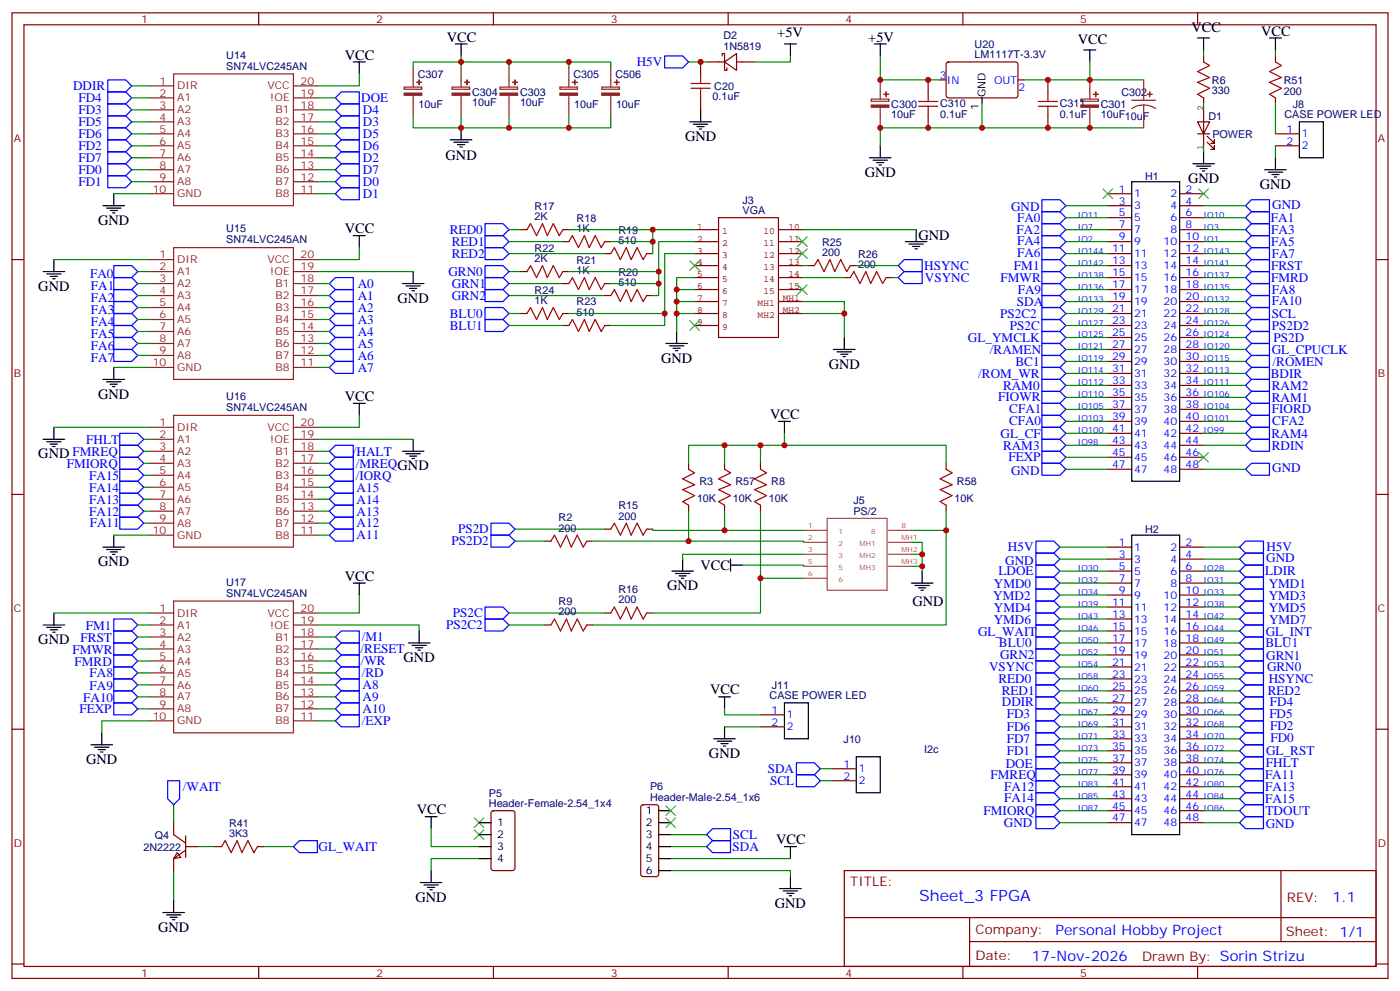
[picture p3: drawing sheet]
<svg xmlns="http://www.w3.org/2000/svg" width="412mm" height="292mm" viewBox="0 0 412 292" stroke-linecap="round" stroke-linejoin="round" font-family="sans-serif">
<defs><g id="words">
<text font-size="4.6" fill="#00f" x="270.8" y="265.4">Sheet_3 FPGA</text>
<g font-size="4.2">
<text x="229" y="10.8">+5V</text>
<text x="351" y="9.4">VCC</text>
<text x="371.5" y="10.5">VCC</text>
<text x="101.6" y="17.5">VCC</text>
<text x="131.6" y="12.2">VCC</text>
<text x="255.8" y="12.2">+5V</text>
<text x="317.5" y="12.9">VCC</text>
<text x="201.8" y="41.5">GND</text>
<text x="131.3" y="47.2">GND</text>
<text x="254.7" y="52.1">GND</text>
<text x="350" y="53.9">GND</text>
<text x="371.1" y="55.6">GND</text>
<text x="28.9" y="66.2">GND</text>
<text x="101.6" y="68.7">VCC</text>
<text x="270.6" y="70.8">GND</text>
<text x="11.3" y="85.6">GND</text>
<text x="117.1" y="89.1">GND</text>
<text x="194.7" y="106.8">GND</text>
<text x="244.1" y="108.5">GND</text>
<text x="28.9" y="117.4">GND</text>
<text x="101.6" y="118.1">VCC</text>
<text x="226.8" y="123.4">VCC</text>
<text x="11.3" y="135">GND FMREQ</text>
<text x="28.9" y="166.8">GND</text>
<text x="206.3" y="167.8">VCC</text>
<text x="101.6" y="171">VCC</text>
<text x="196.5" y="173.8">GND</text>
<text x="268.8" y="178.5">GND</text>
<text x="11.3" y="189.7">GND</text>
<text x="118.9" y="195">GND</text>
<text x="209.2" y="204.5">VCC</text>
<text x="25.4" y="225">GND</text>
<text x="208.8" y="223.2">GND</text>
<text x="122.8" y="239.8">VCC</text>
<text x="228.6" y="248.6">VCC</text>
<text x="122.4" y="265.5">GND</text>
<text x="228.2" y="267.3">GND</text>
<text x="46.6" y="274.4">GND</text>
</g>
<g font-size="4.2" fill="#00f">
<text x="392.5" y="265.6">1.1</text>
<text x="310.9" y="275.2">Personal Hobby Project</text>
<text x="304" y="283">17-Nov-2026</text>
</g>
<g font-size="3.9" fill="#00f">
<text x="187.6" y="19.5">H5V</text>
<text x="21.5" y="26.4">DDIR</text>
<text x="23.1" y="30.1">FD4</text>
<text x="23.1" y="33.6">FD3</text>
<text x="106.4" y="30.2">DOE</text>
<text x="106.9" y="33.6">D4</text>
<text x="23.1" y="37.1">FD5</text>
<text x="23.1" y="40.7">FD6</text>
<text x="106.9" y="37.1">D3</text>
<text x="106.9" y="40.7">D5</text>
<text x="23.1" y="44.2">FD2</text>
<text x="23.1" y="47.7">FD7</text>
<text x="106.9" y="44.2">D6</text>
<text x="106.9" y="47.7">D2</text>
<text x="23.1" y="51.2">FD0</text>
<text x="106.9" y="51.2">D7</text>
<text x="23.1" y="54.8">FD1</text>
<text x="106.9" y="58.3">D1</text>
<text x="106.9" y="54.8">D0</text>
<text x="297.9" y="62.2">GND</text>
<text x="299.6" y="65.4">FA0</text>
<text x="374.4" y="65.4">FA1</text>
<text x="374.8" y="61.5">GND</text>
<text x="132.5" y="68.9">RED0</text>
<text x="299.5" y="68.8">FA2</text>
<text x="374.5" y="69">FA3</text>
<text x="133.1" y="72.4">RED1</text>
<text x="133.1" y="75.9">RED2</text>
<text x="299.6" y="72.2">FA4</text>
<text x="299.6" y="75.7">FA6</text>
<text x="374.5" y="72.5">FA5</text>
<text x="374.6" y="76.1">FA7</text>
<text x="26.5" y="81.9">FA0</text>
<text x="132.1" y="81.2">GRN0</text>
<text x="272.2" y="79.6">HSYNC</text>
<text x="272.4" y="83.1">VSYNC</text>
<text x="294.7" y="83.1">FMWR</text>
<text x="298.7" y="79.6">FM1</text>
<text x="374.4" y="79.5">FRST</text>
<text x="374.4" y="83">FMRD</text>
<text x="26.8" y="85.5">FA1</text>
<text x="26.8" y="89">FA2</text>
<text x="105.4" y="84.8">A0</text>
<text x="105.4" y="88.3">A1</text>
<text x="133.1" y="84.7">GRN1</text>
<text x="133.1" y="88.3">GRN2</text>
<text x="299.8" y="86.6">FA9</text>
<text x="374.6" y="90">FA10</text>
<text x="374.7" y="86.5">FA8</text>
<text x="26.8" y="92.5">FA3</text>
<text x="105.4" y="91.8">A2</text>
<text x="105.4" y="95.4">A3</text>
<text x="132.5" y="93.6">BLU0</text>
<text x="294.6" y="93.6">PS2C2</text>
<text x="299.6" y="90.1">SDA</text>
<text x="374.6" y="93.6">SCL</text>
<text x="26.8" y="96.1">FA4</text>
<text x="26.8" y="99.6">FA5</text>
<text x="105.4" y="98.9">A4</text>
<text x="132.5" y="97.1">BLU1</text>
<text x="285.1" y="100.6">GL_YMCLK</text>
<text x="297.5" y="97.1">PS2C</text>
<text x="374.6" y="97.2">PS2D2</text>
<text x="375.1" y="100.7">PS2D</text>
<text x="26.8" y="103.1">FA6</text>
<text x="26.8" y="106.6">FA7</text>
<text x="105.4" y="102.4">A5</text>
<text x="105.4" y="105.9">A6</text>
<text x="291.6" y="104.3">/RAMEN</text>
<text x="299.1" y="107.7">BC1</text>
<text x="374.6" y="104.2">GL_CPUCLK</text>
<text x="374.9" y="107.8">/ROMEN</text>
<text x="105.4" y="109.5">A7</text>
<text x="288.2" y="111.2">/ROM_WR</text>
<text x="374.3" y="111.3">BDIR</text>
<text x="294.1" y="118.1">FIOWR</text>
<text x="295.5" y="114.8">RAM0</text>
<text x="374.6" y="118.3">RAM1</text>
<text x="374.6" y="114.8">RAM2</text>
<text x="297.2" y="125.2">CFA0</text>
<text x="297.3" y="121.7">CFA1</text>
<text x="374.6" y="121.7">FIORD</text>
<text x="374.8" y="125.2">CFA2</text>
<text x="25.4" y="130.7">FHLT</text>
<text x="294.8" y="129.1">GL_CF</text>
<text x="374.5" y="128.9">RAM4</text>
<text x="19.7" y="137.8">FMIORQ</text>
<text x="104" y="134.2">/HALT</text>
<text x="104.8" y="137.7">/MREQGND</text>
<text x="295.5" y="132.4">RAM3</text>
<text x="297" y="135.9">FEXP</text>
<text x="374.6" y="132.4">RDIN</text>
<text x="26.3" y="141.3">FA15</text>
<text x="104.8" y="141.2">/IORQ</text>
<text x="297.9" y="139.8">GND</text>
<text x="374.8" y="139.1">GND</text>
<text x="26.3" y="148.4">FA13</text>
<text x="26.3" y="144.9">FA14</text>
<text x="105.1" y="148.3">A14</text>
<text x="105.1" y="144.7">A15</text>
<text x="26.3" y="151.9">FA12</text>
<text x="26.4" y="155.3">FA11</text>
<text x="105.1" y="155.3">A12</text>
<text x="105.1" y="151.8">A13</text>
<text x="105.1" y="158.9">A11</text>
<text x="133" y="160.6">PS2D2</text>
<text x="134.9" y="157.1">PS2D</text>
<text x="296.1" y="166.3">GND</text>
<text x="296.9" y="162.4">H5V</text>
<text x="373" y="165.6">GND</text>
<text x="373.1" y="162.4">H5V</text>
<text x="292.8" y="173.1">YMD0</text>
<text x="294.1" y="169.4">LDOE</text>
<text x="372.7" y="169.4">LDIR</text>
<text x="373.7" y="173.1">YMD1</text>
<text x="292.6" y="176.6">YMD2</text>
<text x="373.7" y="176.6">YMD3</text>
<text x="25.3" y="185.4">FM1</text>
<text x="131.5" y="185.3">PS2C2</text>
<text x="133.4" y="181.8">PS2C</text>
<text x="292.7" y="183.7">YMD6</text>
<text x="292.8" y="180.1">YMD4</text>
<text x="373.7" y="180.1">YMD5</text>
<text x="373.8" y="183.7">YMD7</text>
<text x="23.7" y="188.9">FRST</text>
<text x="106.5" y="188.8">/M1</text>
<text x="288.1" y="187.2">GL_WAIT</text>
<text x="294.3" y="190.5">BLU0</text>
<text x="372.7" y="190.5">BLU1</text>
<text x="372.8" y="187.2">GL_INT</text>
<text x="21.3" y="192.4">FMWR</text>
<text x="22" y="196">FMRD</text>
<text x="106.2" y="192.3">/RESET</text>
<text x="106.3" y="195.8">/WR</text>
<text x="291.4" y="197.7">VSYNC</text>
<text x="294.6" y="194.1">GRN2</text>
<text x="373" y="194.2">GRN1</text>
<text x="373.2" y="197.6">GRN0</text>
<text x="26.4" y="199.4">FA8</text>
<text x="26.4" y="203.1">FA9</text>
<text x="106.5" y="199.4">/RD</text>
<text x="106.8" y="203">A8</text>
<text x="294.1" y="201.2">RED0</text>
<text x="373.7" y="201.2">HSYNC</text>
<text x="24.5" y="206.6">FA10</text>
<text x="106.8" y="206.5">A9</text>
<text x="295.1" y="204.8">RED1</text>
<text x="295.1" y="208">DDIR</text>
<text x="373.4" y="204.7">RED2</text>
<text x="374.1" y="207.9">FD4</text>
<text x="23.4" y="210">FEXP</text>
<text x="106.6" y="213.6">/EXP</text>
<text x="106.8" y="210">A10</text>
<text x="296.6" y="211.6">FD3</text>
<text x="296.6" y="215.1">FD6</text>
<text x="373.9" y="211.4">FD5</text>
<text x="374.1" y="215">FD2</text>
<text x="296.6" y="218.7">FD7</text>
<text x="374.2" y="218.5">FD0</text>
<text x="226.2" y="227.5">SDA</text>
<text x="296.3" y="226">DOE</text>
<text x="296.6" y="222.3">FD1</text>
<text x="372.9" y="225.9">FHLT</text>
<text x="373" y="222.2">GL_RST</text>
<text x="53.9" y="232.9">/WAIT</text>
<text x="226.8" y="231.2">SCL</text>
<text x="291.8" y="229.3">FMREQ</text>
<text x="295.8" y="232.8">FA12</text>
<text x="372.6" y="229.4">FA11</text>
<text x="372.6" y="233">FA13</text>
<text x="289.7" y="239.9">FMIORQ</text>
<text x="295.8" y="236.3">FA14</text>
<text x="372.6" y="236.5">FA15</text>
<text x="372.8" y="240">TDOUT</text>
<text x="295.7" y="243.5">GND</text>
<text x="372.9" y="243.9">GND</text>
<text x="93.9" y="250.7">GL_WAIT</text>
<text x="215.8" y="250.6">SDA</text>
<text x="215.9" y="247.1">SCL</text>
</g>
<g font-size="3.9" fill="#800">
<text x="250.5" y="260.9">TITLE:</text>
<text x="379.1" y="265.6">REV:</text>
<text x="287.4" y="275.1">Company:</text>
<text x="378.7" y="275.8">Sheet: 1/1</text>
<text x="287.4" y="282.8">Date:</text>
<text x="336.4" y="282.9">Drawn By: Sorin Strizu</text>
</g>
<g font-size="3.2" fill="#800">
<text x="41.6" y="6.8">1</text>
<text x="110.8" y="6.8">2</text>
<text x="179.9" y="6.8">3</text>
<text x="249.1" y="6.8">4</text>
<text x="318.2" y="6.8">5</text>
<text x="4.1" y="41.9">A</text>
<text x="405.9" y="41.9">A</text>
<text x="4.1" y="111">B</text>
<text x="405.9" y="111">B</text>
<text x="4.1" y="180.2">C</text>
<text x="405.9" y="180.2">C</text>
<text x="4.1" y="249.3">D</text>
<text x="405.9" y="249.3">D</text>
<text x="41.6" y="287.6">1</text>
<text x="110.8" y="287.6">2</text>
<text x="179.9" y="287.6">3</text>
<text x="249.1" y="287.6">4</text>
<text x="318.2" y="287.6">5</text>
</g>
<g font-size="3.2" fill="#000080">
<text x="213.1" y="11.5">D2</text>
<text x="66.7" y="17.3">U14</text>
<text x="213.1" y="14.7">1N5819</text>
<text x="287.1" y="17.2">LM1117T-3.3V</text>
<text x="287.1" y="14.1">U20</text>
<text x="66.7" y="20.5">SN74LVC245AN</text>
<text x="123.1" y="22.9">C307</text>
<text x="168.9" y="22.9">C305</text>
<text x="181.3" y="22.9">C506</text>
<text x="139.1" y="28.3">C304</text>
<text x="153.2" y="28.3">C303</text>
<text x="209.9" y="29.5">0.1uF</text>
<text x="210.4" y="26.5">C20</text>
<text x="330.4" y="28.2">C302</text>
<text x="357" y="27.8">330</text>
<text x="357" y="24.6">R6</text>
<text x="378.2" y="27.8">200</text>
<text x="378.2" y="24.8">R51</text>
<text x="123.2" y="31.7">10uF</text>
<text x="139.1" y="31.3">10uF</text>
<text x="153.2" y="31.3">10uF</text>
<text x="169.1" y="31.7">10uF</text>
<text x="181.5" y="31.7">10uF</text>
<text x="262.5" y="34.9">10uF</text>
<text x="262.5" y="31.8">C300</text>
<text x="276.9" y="34.8">0.1uF</text>
<text x="276.9" y="31.6">C310</text>
<text x="312.2" y="34.8">0.1uF</text>
<text x="312.2" y="31.6">C311</text>
<text x="324.3" y="34.9">10uF10uF</text>
<text x="324.3" y="31.8">C301</text>
<text x="356" y="35.2">D1</text>
<text x="378.4" y="34.8">CASE POWER LED</text>
<text x="380.8" y="31.7">J8</text>
<text x="357.1" y="40.5">POWER</text>
<text x="337.3" y="53">H1</text>
<text x="218.7" y="60">J3</text>
<text x="157.5" y="64.8">2K</text>
<text x="157.5" y="61.7">R17</text>
<text x="169.8" y="65.3">R18</text>
<text x="218.7" y="63">VGA</text>
<text x="66.7" y="71.6">SN74LVC245AN</text>
<text x="66.7" y="68.4">U15</text>
<text x="169.8" y="68.3">1K</text>
<text x="182.2" y="71.9">510</text>
<text x="182.2" y="68.8">R19</text>
<text x="157.5" y="77.2">2K</text>
<text x="157.5" y="74.1">R22</text>
<text x="169.8" y="77.6">R21</text>
<text x="242.2" y="75.4">200</text>
<text x="242.2" y="72.3">R25</text>
<text x="252.7" y="75.8">R26</text>
<text x="169.8" y="80.7">1K</text>
<text x="182.2" y="81.1">R20</text>
<text x="252.7" y="78.9">200</text>
<text x="157.5" y="89.5">1K</text>
<text x="157.5" y="86.4">R24</text>
<text x="169.8" y="90">R23</text>
<text x="182.2" y="84.2">510</text>
<text x="169.8" y="93">510</text>
<text x="66.7" y="117.8">U16</text>
<text x="66.7" y="121">SN74LVC245AN</text>
<text x="206" y="142.8">R3</text>
<text x="216.6" y="142.8">R57</text>
<text x="227.2" y="142.8">R8</text>
<text x="281.9" y="142.8">R58</text>
<text x="182.2" y="149.9">R15</text>
<text x="205.3" y="147.7">10K</text>
<text x="215.9" y="147.7">10K</text>
<text x="226.5" y="147.7">10K</text>
<text x="251.4" y="148.6">J5</text>
<text x="281.2" y="147.7">10K</text>
<text x="164.5" y="153.5">R2</text>
<text x="182.2" y="153">200</text>
<text x="251.4" y="151.6">PS/2</text>
<text x="164.5" y="156.5">200</text>
<text x="337.3" y="157.1">H2</text>
<text x="66.7" y="172.5">U17</text>
<text x="66.7" y="175.7">SN74LVC245AN</text>
<text x="164.5" y="178.1">R9</text>
<text x="182.2" y="177.7">200</text>
<text x="182.2" y="174.6">R16</text>
<text x="164.5" y="181.2">200</text>
<text x="227.3" y="202.8">J11</text>
<text x="226.7" y="205.9">CASE POWER LED</text>
<text x="248.5" y="218.7">J10</text>
<text x="272.2" y="221.8">I2c</text>
<text x="191.5" y="232.7">P6</text>
<text x="144" y="237.7">Header-Female-2.54_1x4</text>
<text x="144" y="234.7">P5</text>
<text x="191.5" y="235.9">Header-Male-2.54_1x6</text>
<text x="67.5" y="243.5">R41</text>
<text x="42.3" y="250.5">2N2222</text>
<text x="45.6" y="247">Q4</text>
<text x="67.5" y="246.5">3K3</text>
</g>
<g font-size="3.2" fill="#00f">
<text x="276.9" y="23.2">3</text>
<text x="278.9" y="24.6">IN</text>
<text x="292.8" y="24.6">OUT</text>
<text x="300" y="26.7">2</text>
<text x="379" y="39.1">1</text>
<text x="383.5" y="40.5">1</text>
<text x="379" y="42.6">2</text>
<text x="383.5" y="44">2</text>
<text x="329.6" y="56.7">1</text>
<text x="334.1" y="58.1">1</text>
<text x="344.8" y="58.1">2</text>
<text x="349.2" y="56.7">2</text>
<text x="329.6" y="60.2">3</text>
<text x="329.6" y="63.7">5</text>
<text x="334.1" y="61.6">3</text>
<text x="334.1" y="65.2">5</text>
<text x="344.8" y="61.6">4</text>
<text x="344.8" y="65.2">6</text>
<text x="349.2" y="60.2">4</text>
<text x="349.2" y="63.7">6</text>
<text x="329.6" y="67.3">7</text>
<text x="329.6" y="70.8">9</text>
<text x="334.1" y="68.7">7</text>
<text x="344.8" y="68.7">8</text>
<text x="349.2" y="67.3">8</text>
<text x="349.2" y="70.8">10</text>
<text x="327.6" y="74.3">11</text>
<text x="327.6" y="77.9">13</text>
<text x="334.1" y="72.2">9</text>
<text x="334.1" y="75.7">11</text>
<text x="342.7" y="72.2">10</text>
<text x="342.7" y="75.7">12</text>
<text x="349.2" y="74.3">12</text>
<text x="349.2" y="77.9">14</text>
<text x="327.6" y="81.4">15</text>
<text x="334.1" y="79.3">13</text>
<text x="334.1" y="82.8">15</text>
<text x="342.7" y="79.3">14</text>
<text x="342.7" y="82.8">16</text>
<text x="349.2" y="81.4">16</text>
<text x="327.6" y="84.9">17</text>
<text x="327.6" y="88.4">19</text>
<text x="334.1" y="86.3">17</text>
<text x="334.1" y="89.9">19</text>
<text x="342.7" y="86.3">18</text>
<text x="342.7" y="89.9">20</text>
<text x="349.2" y="84.9">18</text>
<text x="349.2" y="88.4">20</text>
<text x="327.6" y="92">21</text>
<text x="327.6" y="95.5">23</text>
<text x="334.1" y="93.4">21</text>
<text x="342.7" y="93.4">22</text>
<text x="349.2" y="92">22</text>
<text x="349.2" y="95.5">24</text>
<text x="327.6" y="99">25</text>
<text x="334.1" y="96.9">23</text>
<text x="334.1" y="100.4">25</text>
<text x="342.7" y="96.9">24</text>
<text x="342.7" y="100.4">26</text>
<text x="349.2" y="99">26</text>
<text x="327.6" y="102.6">27</text>
<text x="327.6" y="106.1">29</text>
<text x="334.1" y="104">27</text>
<text x="334.1" y="107.5">29</text>
<text x="342.7" y="104">28</text>
<text x="342.7" y="107.5">30</text>
<text x="349.2" y="102.6">28</text>
<text x="349.2" y="106.1">30</text>
<text x="327.6" y="109.6">31</text>
<text x="327.6" y="113.1">33</text>
<text x="334.1" y="111">31</text>
<text x="342.7" y="111">32</text>
<text x="349.2" y="109.6">32</text>
<text x="349.2" y="113.1">34</text>
<text x="327.6" y="116.7">35</text>
<text x="334.1" y="114.5">33</text>
<text x="334.1" y="118.1">35</text>
<text x="342.7" y="114.5">34</text>
<text x="342.7" y="118.1">36</text>
<text x="349.2" y="116.7">36</text>
<text x="327.6" y="120.2">37</text>
<text x="327.6" y="123.7">39</text>
<text x="334.1" y="121.6">37</text>
<text x="334.1" y="125.1">39</text>
<text x="342.7" y="121.6">38</text>
<text x="342.7" y="125.1">40</text>
<text x="349.2" y="120.2">38</text>
<text x="349.2" y="123.7">40</text>
<text x="327.6" y="127.2">41</text>
<text x="327.6" y="130.8">43</text>
<text x="334.1" y="128.7">41</text>
<text x="342.7" y="128.7">42</text>
<text x="349.2" y="127.2">42</text>
<text x="349.2" y="130.8">44</text>
<text x="327.6" y="134.3">45</text>
<text x="327.6" y="137.8">47</text>
<text x="334.1" y="132.2">43</text>
<text x="334.1" y="135.7">45</text>
<text x="342.7" y="132.2">44</text>
<text x="342.7" y="135.7">46</text>
<text x="349.2" y="134.3">46</text>
<text x="349.2" y="137.8">48</text>
<text x="334.1" y="139.2">47</text>
<text x="342.7" y="139.2">48</text>
<text x="329.6" y="160.8">1</text>
<text x="349.2" y="160.8">2</text>
<text x="329.6" y="164.3">3</text>
<text x="329.6" y="167.8">5</text>
<text x="334.1" y="162.2">1</text>
<text x="334.1" y="165.7">3</text>
<text x="344.8" y="162.2">2</text>
<text x="344.8" y="165.7">4</text>
<text x="349.2" y="164.3">4</text>
<text x="349.2" y="167.8">6</text>
<text x="329.6" y="171.3">7</text>
<text x="334.1" y="169.2">5</text>
<text x="334.1" y="172.8">7</text>
<text x="344.8" y="169.2">6</text>
<text x="344.8" y="172.8">8</text>
<text x="349.2" y="171.3">8</text>
<text x="327.6" y="178.4">11</text>
<text x="329.6" y="174.9">9</text>
<text x="334.1" y="176.3">9</text>
<text x="334.1" y="179.8">11</text>
<text x="342.7" y="176.3">10</text>
<text x="342.7" y="179.8">12</text>
<text x="349.2" y="174.9">10</text>
<text x="349.2" y="178.4">12</text>
<text x="327.6" y="181.9">13</text>
<text x="327.6" y="185.5">15</text>
<text x="334.1" y="183.3">13</text>
<text x="342.7" y="183.3">14</text>
<text x="349.2" y="181.9">14</text>
<text x="349.2" y="185.5">16</text>
<text x="327.6" y="189">17</text>
<text x="334.1" y="186.9">15</text>
<text x="334.1" y="190.4">17</text>
<text x="342.7" y="186.9">16</text>
<text x="342.7" y="190.4">18</text>
<text x="349.2" y="189">18</text>
<text x="327.6" y="192.5">19</text>
<text x="327.6" y="196">21</text>
<text x="334.1" y="193.9">19</text>
<text x="334.1" y="197.4">21</text>
<text x="342.7" y="193.9">20</text>
<text x="342.7" y="197.4">22</text>
<text x="349.2" y="192.5">20</text>
<text x="349.2" y="196">22</text>
<text x="327.6" y="199.6">23</text>
<text x="327.6" y="203.1">25</text>
<text x="334.1" y="201">23</text>
<text x="342.7" y="201">24</text>
<text x="349.2" y="199.6">24</text>
<text x="349.2" y="203.1">26</text>
<text x="327.6" y="206.6">27</text>
<text x="334.1" y="204.5">25</text>
<text x="334.1" y="208">27</text>
<text x="342.7" y="204.5">26</text>
<text x="342.7" y="208">28</text>
<text x="349.2" y="206.6">28</text>
<text x="227.3" y="210.1">1</text>
<text x="227.3" y="213.7">2</text>
<text x="231.8" y="211.6">1</text>
<text x="231.8" y="215.1">2</text>
<text x="327.6" y="210.1">29</text>
<text x="327.6" y="213.7">31</text>
<text x="334.1" y="211.6">29</text>
<text x="334.1" y="215.1">31</text>
<text x="342.7" y="211.6">30</text>
<text x="342.7" y="215.1">32</text>
<text x="349.2" y="210.1">30</text>
<text x="349.2" y="213.7">32</text>
<text x="327.6" y="217.2">33</text>
<text x="327.6" y="220.7">35</text>
<text x="334.1" y="218.6">33</text>
<text x="342.7" y="218.6">34</text>
<text x="349.2" y="217.2">34</text>
<text x="349.2" y="220.7">36</text>
<text x="248.5" y="226">1</text>
<text x="252.9" y="227.4">1</text>
<text x="327.6" y="224.3">37</text>
<text x="327.6" y="227.8">39</text>
<text x="334.1" y="222.1">35</text>
<text x="334.1" y="225.7">37</text>
<text x="342.7" y="222.1">36</text>
<text x="342.7" y="225.7">38</text>
<text x="349.2" y="224.3">38</text>
<text x="349.2" y="227.8">40</text>
<text x="248.5" y="229.6">2</text>
<text x="252.9" y="231">2</text>
<text x="327.6" y="231.3">41</text>
<text x="334.1" y="229.2">39</text>
<text x="334.1" y="232.7">41</text>
<text x="342.7" y="229.2">40</text>
<text x="342.7" y="232.7">42</text>
<text x="349.2" y="231.3">42</text>
<text x="327.6" y="234.8">43</text>
<text x="327.6" y="238.4">45</text>
<text x="334.1" y="236.3">43</text>
<text x="334.1" y="239.8">45</text>
<text x="342.7" y="236.3">44</text>
<text x="342.7" y="239.8">46</text>
<text x="349.2" y="234.8">44</text>
<text x="349.2" y="238.4">46</text>
<text x="327.6" y="241.9">47</text>
<text x="334.1" y="243.3">47</text>
<text x="342.7" y="243.3">48</text>
<text x="349.2" y="241.9">48</text>
</g>
<g font-size="3.2" fill="#8d2323">
<text x="47" y="24.9">1</text>
<text x="47" y="28.5">2</text>
<text x="52.2" y="26.4">DIR</text>
<text x="52.2" y="29.9">A1</text>
<text x="78.8" y="26.4">VCC</text>
<text x="79.6" y="29.9">!OE</text>
<text x="88.5" y="28.5">19</text>
<text x="88.5" y="24.9">20</text>
<text x="47" y="32">3</text>
<text x="47" y="35.5">4</text>
<text x="52.2" y="33.4">A2</text>
<text x="81.2" y="33.4">B1</text>
<text x="88.5" y="35.5">17</text>
<text x="88.5" y="32">18</text>
<text x="47" y="39.1">5</text>
<text x="52.2" y="36.9">A3</text>
<text x="52.2" y="40.5">A4</text>
<text x="81.2" y="40.5">B3</text>
<text x="81.2" y="36.9">B2</text>
<text x="88.5" y="39.1">16</text>
<text x="47" y="42.6">6</text>
<text x="47" y="46.1">7</text>
<text x="52.2" y="44">A5</text>
<text x="52.2" y="47.5">A6</text>
<text x="81.2" y="47.5">B5</text>
<text x="81.2" y="44">B4</text>
<text x="88.5" y="46.1">14</text>
<text x="88.5" y="42.6">15</text>
<text x="47" y="49.6">8</text>
<text x="47" y="53.2">9</text>
<text x="52.2" y="51">A7</text>
<text x="81.2" y="51">B6</text>
<text x="88.5" y="53.2">12</text>
<text x="88.5" y="49.6">13</text>
<text x="45" y="56.7">10</text>
<text x="52.2" y="54.6">A8</text>
<text x="52.2" y="58.1">GND</text>
<text x="81.2" y="58.1">B8</text>
<text x="81.2" y="54.6">B7</text>
<text x="88.5" y="56.7">11</text>
<text x="47" y="76.1">1</text>
<text x="52.2" y="77.5">DIR</text>
<text x="78.8" y="77.5">VCC</text>
<text x="88.5" y="76.1">20</text>
<text x="47" y="79.6">2</text>
<text x="47" y="83.1">3</text>
<text x="52.2" y="81">A1</text>
<text x="79.6" y="81">!OE</text>
<text x="88.5" y="83.1">18</text>
<text x="88.5" y="79.6">19</text>
<text x="47" y="86.7">4</text>
<text x="52.2" y="84.6">A2</text>
<text x="52.2" y="88.1">A3</text>
<text x="81.2" y="88.1">B2</text>
<text x="81.2" y="84.6">B1</text>
<text x="88.5" y="86.7">17</text>
<text x="47" y="90.2">5</text>
<text x="47" y="93.7">6</text>
<text x="52.2" y="91.6">A4</text>
<text x="52.2" y="95.1">A5</text>
<text x="81.2" y="95.1">B4</text>
<text x="81.2" y="91.6">B3</text>
<text x="88.5" y="93.7">15</text>
<text x="88.5" y="90.2">16</text>
<text x="47" y="97.3">7</text>
<text x="47" y="100.8">8</text>
<text x="52.2" y="98.7">A6</text>
<text x="81.2" y="98.7">B5</text>
<text x="88.5" y="100.8">13</text>
<text x="88.5" y="97.3">14</text>
<text x="45" y="107.8">10</text>
<text x="47" y="104.3">9</text>
<text x="52.2" y="102.2">A7</text>
<text x="52.2" y="105.7">A8</text>
<text x="81.2" y="105.7">B7</text>
<text x="81.2" y="102.2">B6</text>
<text x="88.5" y="107.8">11</text>
<text x="88.5" y="104.3">12</text>
<text x="52.2" y="109.3">GND</text>
<text x="81.2" y="109.3">B8</text>
<text x="47" y="125.5">1</text>
<text x="88.5" y="125.5">20</text>
<text x="47" y="129">2</text>
<text x="52.2" y="126.9">DIR</text>
<text x="52.2" y="130.4">A1</text>
<text x="78.8" y="126.9">VCC</text>
<text x="79.6" y="130.4">!OE</text>
<text x="88.5" y="129">19</text>
<text x="47" y="132.5">3</text>
<text x="47" y="136.1">4</text>
<text x="52.2" y="133.9">A2</text>
<text x="52.2" y="137.5">A3</text>
<text x="81.2" y="137.5">B2</text>
<text x="81.2" y="133.9">B1</text>
<text x="88.5" y="136.1">17</text>
<text x="88.5" y="132.5">18</text>
<text x="47" y="139.6">5</text>
<text x="47" y="143.1">6</text>
<text x="52.2" y="141">A4</text>
<text x="81.2" y="141">B3</text>
<text x="88.5" y="143.1">15</text>
<text x="88.5" y="139.6">16</text>
<text x="47" y="146.6">7</text>
<text x="52.2" y="144.5">A5</text>
<text x="52.2" y="148.1">A6</text>
<text x="81.2" y="148.1">B5</text>
<text x="81.2" y="144.5">B4</text>
<text x="88.5" y="146.6">14</text>
<text x="47" y="150.2">8</text>
<text x="47" y="153.7">9</text>
<text x="52.2" y="151.6">A7</text>
<text x="52.2" y="155.1">A8</text>
<text x="81.2" y="155.1">B7</text>
<text x="81.2" y="151.6">B6</text>
<text x="88.5" y="153.7">12</text>
<text x="88.5" y="150.2">13</text>
<text x="45" y="157.2">10</text>
<text x="52.2" y="158.6">GND</text>
<text x="81.2" y="158.6">B8</text>
<text x="88.5" y="157.2">11</text>
<text x="47" y="180.2">1</text>
<text x="47" y="183.7">2</text>
<text x="52.2" y="181.6">DIR</text>
<text x="52.2" y="185.1">A1</text>
<text x="78.8" y="181.6">VCC</text>
<text x="79.6" y="185.1">!OE</text>
<text x="88.5" y="183.7">19</text>
<text x="88.5" y="180.2">20</text>
<text x="47" y="187.2">3</text>
<text x="47" y="190.7">4</text>
<text x="52.2" y="188.6">A2</text>
<text x="81.2" y="188.6">B1</text>
<text x="88.5" y="190.7">17</text>
<text x="88.5" y="187.2">18</text>
<text x="47" y="194.3">5</text>
<text x="47" y="197.8">6</text>
<text x="52.2" y="192.2">A3</text>
<text x="52.2" y="195.7">A4</text>
<text x="81.2" y="195.7">B3</text>
<text x="81.2" y="192.2">B2</text>
<text x="88.5" y="197.8">15</text>
<text x="88.5" y="194.3">16</text>
<text x="47" y="201.3">7</text>
<text x="52.2" y="199.2">A5</text>
<text x="52.2" y="202.7">A6</text>
<text x="81.2" y="202.7">B5</text>
<text x="81.2" y="199.2">B4</text>
<text x="88.5" y="201.3">14</text>
<text x="47" y="204.9">8</text>
<text x="47" y="208.4">9</text>
<text x="52.2" y="206.3">A7</text>
<text x="52.2" y="209.8">A8</text>
<text x="81.2" y="209.8">B7</text>
<text x="81.2" y="206.3">B6</text>
<text x="88.5" y="208.4">12</text>
<text x="88.5" y="204.9">13</text>
<text x="45" y="211.9">10</text>
<text x="52.2" y="213.3">GND</text>
<text x="81.2" y="213.3">B8</text>
<text x="88.5" y="211.9">11</text>
</g>
<g font-size="3.2">
<text x="290.3" y="28.6" transform="rotate(-90 290.3 28.6)">GND</text>
<text x="288.2" y="32.4" transform="rotate(-90 288.2 32.4)">1</text>
<text x="190.2" y="239.8">1</text>
<text x="146.4" y="243.3">1</text>
<text x="190.2" y="243.3">2</text>
<text x="146.4" y="246.8">2</text>
<text x="146.4" y="250.4">3</text>
<text x="190.2" y="246.8">3</text>
<text x="190.2" y="250.4">4</text>
<text x="146.4" y="253.9">4</text>
<text x="190.2" y="253.9">5</text>
<text x="190.2" y="257.4">6</text>
</g>
<g font-size="2.8" fill="#840000">
<text x="354.5" y="32.7" transform="rotate(-90 354.5 32.7)">2</text>
<text x="354.5" y="44.3" transform="rotate(-90 354.5 44.3)">1</text>
<text x="205.3" y="67.6">1</text>
<text x="205.3" y="71.1">2</text>
<text x="212.7" y="69">1</text>
<text x="224.9" y="69">10</text>
<text x="232.3" y="67.6">10</text>
<text x="232.3" y="71.1">11</text>
<text x="205.3" y="74.6">3</text>
<text x="212.7" y="72.5">2</text>
<text x="212.7" y="76">3</text>
<text x="224.9" y="72.5">11</text>
<text x="224.9" y="76">12</text>
<text x="232.3" y="74.6">12</text>
<text x="205.3" y="78.2">4</text>
<text x="205.3" y="81.7">5</text>
<text x="212.7" y="79.5">4</text>
<text x="212.7" y="83.1">5</text>
<text x="224.9" y="79.5">13</text>
<text x="224.9" y="83.1">14</text>
<text x="232.3" y="78.2">13</text>
<text x="232.3" y="81.7">14</text>
<text x="205.3" y="85.2">6</text>
<text x="205.3" y="88.8">7</text>
<text x="212.7" y="86.6">6</text>
<text x="224.9" y="86.6">15</text>
<text x="230.6" y="88.8">MH1</text>
<text x="232.3" y="85.2">15</text>
<text x="205.3" y="92.3">8</text>
<text x="205.3" y="95.8">9</text>
<text x="212.7" y="90.1">7</text>
<text x="212.7" y="93.6">8</text>
<text x="223.2" y="90.1">MH1</text>
<text x="223.2" y="93.6">MH2</text>
<text x="230.6" y="92.3">MH2</text>
<text x="212.7" y="97.2">9</text>
</g>
<g font-size="2.5" fill="#00f">
<text x="317.5" y="64.1">IO11</text>
<text x="354.5" y="64.1">IO10</text>
<text x="317.5" y="67.6">IO7</text>
<text x="317.5" y="71.2">IO2</text>
<text x="354.5" y="71.2">IO1</text>
<text x="354.5" y="67.6">IO3</text>
<text x="317.5" y="74.7">IO144</text>
<text x="354.5" y="74.7">IO143</text>
<text x="317.5" y="78.2">IO142</text>
<text x="317.5" y="81.7">IO138</text>
<text x="354.5" y="78.2">IO141</text>
<text x="354.5" y="81.7">IO137</text>
<text x="317.5" y="85.3">IO136</text>
<text x="317.5" y="88.8">IO133</text>
<text x="354.5" y="85.3">IO135</text>
<text x="354.5" y="88.8">IO132</text>
<text x="317.5" y="92.3">IO129</text>
<text x="317.5" y="95.8">IO127</text>
<text x="354.5" y="92.3">IO128</text>
<text x="354.5" y="95.8">IO126</text>
<text x="317.5" y="99.4">IO125</text>
<text x="354.5" y="99.4">IO124</text>
<text x="317.5" y="102.9">IO121</text>
<text x="317.5" y="106.4">IO119</text>
<text x="354.5" y="102.9">IO120</text>
<text x="354.5" y="106.4">IO115</text>
<text x="317.5" y="110">IO114</text>
<text x="317.5" y="113.5">IO112</text>
<text x="354.5" y="110">IO113</text>
<text x="354.5" y="113.5">IO111</text>
<text x="317.5" y="117">IO110</text>
<text x="354.5" y="117">IO106</text>
<text x="317.5" y="120.5">IO105</text>
<text x="317.5" y="124.1">IO103</text>
<text x="354.5" y="120.5">IO104</text>
<text x="354.5" y="124.1">IO101</text>
<text x="317.5" y="127.6">IO100</text>
<text x="317.5" y="131.1">IO98</text>
<text x="354.5" y="127.6">IO99</text>
<text x="317.5" y="168.2">IO30</text>
<text x="317.5" y="171.7">IO32</text>
<text x="354.5" y="168.2">IO28</text>
<text x="354.5" y="171.7">IO31</text>
<text x="317.5" y="175.2">IO34</text>
<text x="317.5" y="178.8">IO39</text>
<text x="354.5" y="175.2">IO33</text>
<text x="354.5" y="178.8">IO38</text>
<text x="317.5" y="182.3">IO43</text>
<text x="317.5" y="185.8">IO46</text>
<text x="354.5" y="182.3">IO42</text>
<text x="354.5" y="185.8">IO44</text>
<text x="317.5" y="189.3">IO50</text>
<text x="354.5" y="189.3">IO49</text>
<text x="317.5" y="192.9">IO52</text>
<text x="317.5" y="196.4">IO54</text>
<text x="354.5" y="192.9">IO51</text>
<text x="354.5" y="196.4">IO53</text>
<text x="317.5" y="199.9">IO58</text>
<text x="317.5" y="203.4">IO60</text>
<text x="354.5" y="199.9">IO55</text>
<text x="354.5" y="203.4">IO59</text>
<text x="317.5" y="207">IO65</text>
<text x="354.5" y="207">IO64</text>
<text x="317.5" y="210.5">IO67</text>
<text x="317.5" y="214">IO69</text>
<text x="354.5" y="210.5">IO66</text>
<text x="354.5" y="214">IO68</text>
<text x="317.5" y="217.6">IO71</text>
<text x="317.5" y="221.1">IO73</text>
<text x="354.5" y="217.6">IO70</text>
<text x="354.5" y="221.1">IO72</text>
<text x="317.5" y="224.6">IO75</text>
<text x="354.5" y="224.6">IO74</text>
<text x="317.5" y="228.1">IO77</text>
<text x="317.5" y="231.7">IO83</text>
<text x="354.5" y="228.1">IO76</text>
<text x="354.5" y="231.7">IO80</text>
<text x="317.5" y="235.2">IO85</text>
<text x="317.5" y="238.7">IO87</text>
<text x="354.5" y="235.2">IO84</text>
<text x="354.5" y="238.7">IO86</text>
</g>
<g font-size="2.1" fill="#a54b4b">
<text x="238" y="155.5">1</text>
<text x="265.6" y="155.5">8</text>
<text x="238" y="159">2</text>
<text x="247" y="157.2">1</text>
<text x="247" y="160.7">2</text>
<text x="253.2" y="160.7">MH1</text>
<text x="256.6" y="157.2">8</text>
<text x="265.6" y="159">MH1</text>
<text x="238" y="162.5">3</text>
<text x="238" y="166.1">5</text>
<text x="247" y="164.3">3</text>
<text x="247" y="167.8">5</text>
<text x="253.2" y="164.3">MH2</text>
<text x="253.2" y="167.8">MH3</text>
<text x="265.6" y="162.5">MH2</text>
<text x="265.6" y="166.1">MH3</text>
<text x="238" y="169.6">6</text>
<text x="247" y="171.3">6</text>
</g>
</g></defs>
<g fill="none" stroke="#870000" stroke-width=".35">
<path d="M3.5 3.8h405.4v284.3h-405.4zM7.1 7.3h398.2v277.3h-398.2zM76.2 3.8v3.5M145.3 3.8v3.5M206.4 18.2v3.6M208.1 18.2h5.3M212.7 16.5v-.7h.7v4.9h.7v-.7M213.4 18.2l3.6-2.4v4.9zM214.5 3.8v3.5M217 18.2h5.2M278.9 18.4l.5-.2 20 .1 .5 .6-.1 9.5-.6 .4h-20.1l-.4-.7v-9.2zM283.6 3.8v3.5"/>
<path d="M352.8 3.8v3.5M354.5 16.5v1.7M375.7 16.5v1.7M206.4 28.8v3.5M273.4 23.5v3.6M273.4 34.1v3.5M276.9 23.5h1.8M299.9 23.5h1.7M308.7 23.5v3.6M308.7 34.1v3.5M354.5 28.8v1.8M375.7 28.8v1.8"/>
<path d="M375.7 39.4h7.1M326.3 57h7.1M347.5 57h7M375.7 42.9h7.1M3.5 76.4h3.6M153.5 67.6h1.7M153.5 80h1.7M165.8 67.6h1.8M165.8 71.2h1.8M165.8 80h1.8M178.2 71.2h1.7M178.2 74.7h1.7"/>
<path d="M190.5 74.7h1.8M238.1 78.2h1.8M250.5 78.2h1.7M326.3 60.6h7.1M326.3 64.1h7.1M326.3 67.6h7.1M326.3 71.2h7.1M326.3 74.7h7.1M326.3 78.2h7.1M347.5 60.6h7M347.5 64.1h7M347.5 67.6h7"/>
<path d="M347.5 71.2h7M347.5 74.7h7M347.5 78.2h7M405.3 76.4h3.6M153.5 92.3h1.7M165.8 92.3h1.8M165.8 95.8h1.8M165.8 83.5h1.8M178.2 95.8h1.7M178.2 87h1.7M178.2 83.5h1.7M190.5 87h1.8"/>
<path d="M248.7 81.7h1.8M261.1 81.7h1.7M326.3 81.7h7.1M326.3 85.3h7.1M326.3 88.8h7.1M326.3 92.3h7.1M326.3 95.8h7.1M326.3 99.4h7.1M347.5 81.7h7M347.5 85.3h7M347.5 88.8h7M347.5 92.3h7"/>
<path d="M347.5 95.8h7M347.5 99.4h7M326.3 102.9h7.1M326.3 106.4h7.1M326.3 110h7.1M326.3 113.5h7.1M326.3 117h7.1M347.5 102.9h7M347.5 106.4h7M347.5 110h7M347.5 113.5h7M347.5 117h7"/>
<path d="M202.8 136.4v1.8M213.4 136.4v1.8M224 136.4v1.8M278.7 136.4v1.8M326.3 120.5h7.1M326.3 124.1h7.1M326.3 127.6h7.1M326.3 131.1h7.1M326.3 134.7h7.1M326.3 138.2h7.1M347.5 120.5h7M347.5 124.1h7"/>
<path d="M347.5 127.6h7M347.5 131.1h7M347.5 134.7h7M347.5 138.2h7M3.5 145.6h3.6M160.5 159.3h1.8M172.9 159.3h1.7M178.2 155.8h1.7M190.5 155.8h1.8M202.8 148.8v1.7M213.4 148.8v1.7M224 148.8v1.7"/>
<path d="M278.7 148.8v1.7M405.3 145.6h3.6M326.3 161.1h7.1M326.3 164.6h7.1M326.3 168.2h7.1M326.3 171.7h7.1M326.3 175.2h7.1M326.3 178.8h7.1M347.5 161.1h7M347.5 164.6h7M347.5 168.2h7M347.5 171.7h7"/>
<path d="M347.5 175.2h7M347.5 178.8h7M160.5 184h1.8M172.9 184h1.7M178.2 180.5h1.7M190.5 180.5h1.8M326.3 182.3h7.1M326.3 185.8h7.1M326.3 189.3h7.1M326.3 192.9h7.1M326.3 196.4h7.1M326.3 199.9h7.1"/>
<path d="M347.5 182.3h7M347.5 185.8h7M347.5 189.3h7M347.5 192.9h7M347.5 196.4h7M347.5 199.9h7M3.5 214.7h3.6M224 210.5h7.1M224 214h7.1M326.3 203.4h7.1M326.3 207h7.1M326.3 210.5h7.1"/>
<path d="M326.3 214h7.1M326.3 217.6h7.1M347.5 203.4h7M347.5 207h7M347.5 210.5h7M347.5 214h7M347.5 217.6h7M405.3 214.7h3.6M144.9 238.9l.4-.2h5.7l.6 .5 .1 16.5-.5 .6-5.9 .1-.6-.5-.1-16.5zM189 237.2l.4-.2h3.9l.7 .4v20l-.2 .5-.5 .2h-3.9l-.5-.2-.2-.5v-19.7zM245.2 226.4h7M245.2 229.9h7"/>
<path d="M326.3 221.1h7.1M326.3 224.6h7.1M326.3 228.1h7.1M326.3 231.7h7.1M326.3 235.2h7.1M326.3 238.7h7.1M347.5 221.1h7M347.5 224.6h7M347.5 228.1h7M347.5 231.7h7M347.5 235.2h7M347.5 238.7h7"/>
<path d="M51.2 242.3v3.5l3.5 2.4M52.2 251.1l1.1 1.4-2.1 .3zM54.7 249.3h3.5M54.7 250.4l-3.5 2.4v3.6M54.7 246.1v6.4M63.5 249.3h1.8M75.8 249.3h1.8M248.7 256.4h156.6v28.2h-156.6zM326.3 242.3h7.1M347.5 242.3h7M377.3 256.4v20.9M248.7 270.2h156.5"/>
<path d="M285.6 277.3h119.6M285.6 270.2v14.1M3.5 283.9h3.6M76.2 284.6v3.5M145.3 284.6v3.5M214.5 284.6v3.5M283.6 284.6v3.5M352.8 284.6v3.5M405.3 283.9h3.6"/>
</g>
<g fill="none" stroke="#000" stroke-width=".35">
<path d="M104.1 18.2h3.5M105.8 18.2v3.6M134.1 12.9h3.5M135.8 12.9v3.6M231.1 12.9h3.5M232.8 12.9v3.6M257.5 12.9h3.6M259.3 12.9v3.6M319.3 14.7h3.5M321 14.7v3.5M352.8 11.2h3.5M354.5 11.2v3.5"/>
<path d="M373.9 11.2h3.6M375.7 11.2v3.5M135.8 37.6v3.6M203.2 35.9h6.3M204.3 36.6h4.2M205.3 37.3h2.1M206 38h.7M206.4 32.3v3.6M289.3 28.8v1.8M382.8 35.9h7v10.6h-7zM33.5 57v3.6M132.6 41.2h6.4"/>
<path d="M133.7 41.9h4.2M134.8 42.6h2.1M135.5 43.3h.7M256.1 46.5h6.4M257.2 47.2h4.2M258.2 47.9h2.1M258.9 48.6h.7M259.3 42.9v3.6M333.4 53.5h14.1v88.2h-14.1zM351.4 48.2h6.3M352.4 48.9h4.3M353.5 49.6h2.1"/>
<path d="M354.2 50.3h.7M354.5 44.7v3.5M372.5 50h6.4M373.6 50.7h4.2M374.6 51.4h2.2M375.4 52.1h.7M375.7 46.5v3.5M12.7 80h6.3M15.9 76.4v3.6M30.3 60.6h6.4M31.4 61.3h4.2M32.5 62h2.1"/>
<path d="M33.2 62.7h.7M104.1 69.4h3.5M105.8 69.4v3.5M121.7 80v3.5M266.7 71.2h6.3M267.8 71.9h4.2M268.8 72.6h2.1M269.5 73.3h.7M269.9 67.6v3.6M13.8 80.7h4.2M14.8 81.4h2.1M15.5 82.1h.7"/>
<path d="M118.5 83.5h6.4M119.6 84.2h4.2M120.6 84.9h2.2M121.4 85.6h.7M199.3 97.6v3.5M248.7 99.4v3.5M30.3 111.7h6.4M31.4 112.4h4.2M32.5 113.1h2.1M33.2 113.8h.7M33.5 108.2v3.5M104.1 118.8h3.5"/>
<path d="M105.8 118.8v3.5M196.1 101.1h6.4M197.2 101.8h4.2M198.3 102.6h2.1M199 103.3h.7M245.5 102.9h6.4M246.6 103.6h4.2M247.6 104.3h2.2M248.4 105h.7M12.7 129.4h6.3M13.8 130.1h4.2M14.8 130.8h2.1"/>
<path d="M15.5 131.5h.7M15.9 125.8v3.6M118.5 132.9h6.4M119.6 133.6h4.2M120.6 134.3h2.2M121.4 135h.7M121.7 129.4v3.5M229.3 124.1h3.5M231.1 124.1v3.5M33.5 157.6v3.5M333.4 157.6h14.1v88.2h-14.1zM30.3 161.1h6.4"/>
<path d="M31.4 161.8h4.2M32.5 162.5h2.1M33.2 163.2h.7M104.1 171.7h3.5M105.8 171.7v3.5M197.9 168.2h6.4M199 168.9h4.2M200 169.6h2.1M200.7 170.3h.7M201.1 164.6v3.6M215.2 166.4h3.5M215.2 164.6v3.6"/>
<path d="M268.5 171.7h6.3M269.5 172.4h4.3M270.6 173.1h2.1M271.3 173.8h.7M271.6 168.2v3.5M12.7 184h6.3M13.8 184.7h4.2M14.8 185.5h2.1M15.5 186.2h.7M15.9 180.5v3.5M120.3 189.3h6.3M121.4 190h4.2"/>
<path d="M122.4 190.7h2.1M123.1 191.5h.7M123.5 185.8v3.5M26.8 219.3h6.4M30 215.8v3.5M210.3 217.6h6.3M211.3 218.3h4.2M211.7 205.2h3.5M212.4 219h2.1M213.1 219.7h.7M213.4 205.2v3.5M213.4 214v3.6"/>
<path d="M231.1 207h7v10.6h-7zM27.9 220h4.2M28.9 220.7h2.1M29.6 221.4h.7M194 238.7h3.6M252.2 222.8h7.1v10.6h-7.1zM123.8 259.9h6.4M125.2 240.5h3.6M127 240.5v3.5M127 256.4v3.5M141.1 249.3h3.5M141.1 242.3h3.5"/>
<path d="M141.1 245.8h3.5M141.1 252.8h3.5M194 249.3h3.6M194 242.3h3.6M194 245.8h3.6M194 252.8h3.6M194 256.4h3.6M231.1 249.3h3.5M232.8 249.3v3.5M232.8 258.1v3.6M48 268.7h6.3M49 269.4h4.3"/>
<path d="M50.1 270.1h2.1M50.8 270.8h.7M51.2 265.2v3.5M124.9 260.6h4.2M125.9 261.3h2.2M126.6 262h.8M229.7 261.7h6.3M230.7 262.4h4.2M231.8 263.1h2.1M232.5 263.8h.7"/>
</g>
<g fill="none" stroke="#8c2424" stroke-width=".35">
<path d="M44.1 25.3h7.1M44.1 28.8h7.1M44.1 32.3h7.1M44.1 35.9h7.1M44.1 39.4h7.1M51.2 21.8h35.2v38.8h-35.2zM86.4 25.3h7.1M86.4 28.8h7.1M86.4 32.3h7.1M86.4 35.9h7.1M86.4 39.4h7.1M119.1 25.6h5.1v.7h-5.1z"/>
<path d="M121.7 20v5.6M121.7 28.1v6M133.2 25.6h5.2v.7h-5.2zM135.8 20v5.6M135.8 28.1v6M147.3 25.6h5.2v.7h-5.2zM149.9 20v5.6M149.9 28.1v6M164.9 25.6h5.2v.7h-5.2zM167.6 20v5.6M167.6 28.1v6M177.3 25.6h5.2v.7h-5.2z"/>
<path d="M179.9 20v5.6M179.9 28.1v6M256.6 29.2h5.2v.6h-5.2zM259.3 23.5v5.7M259.3 31.6v6M318.4 29.2h5.2v.6h-5.2zM321 23.5v5.7M321 31.6v6M333.4 29.5h7M336.9 30.9l-1.8 .3-1.7 .8M336.9 30.9l1.9 .3 1.6 .8M336.9 23.5v6"/>
<path d="M336.9 30.9v6.7M44.1 42.9h7.1M44.1 46.5h7.1M44.1 50h7.1M44.1 53.5h7.1M44.1 57h7.1M86.4 42.9h7.1M86.4 46.5h7.1M86.4 50h7.1M86.4 53.5h7.1M86.4 57h7.1M44.1 76.4h7.1"/>
<path d="M44.1 80h7.1M51.2 72.9h35.2v38.8h-35.2zM86.4 76.4h7.1M86.4 80h7.1M44.1 83.5h7.1M44.1 87h7.1M44.1 90.6h7.1M44.1 94.1h7.1M44.1 97.6h7.1M86.4 83.5h7.1M86.4 87h7.1M86.4 90.6h7.1"/>
<path d="M86.4 94.1h7.1M86.4 97.6h7.1M44.1 101.1h7.1M44.1 104.7h7.1M44.1 108.2h7.1M86.4 101.1h7.1M86.4 104.7h7.1M86.4 108.2h7.1M44.1 125.8h7.1M44.1 129.4h7.1M44.1 132.9h7.1M44.1 136.4h7.1"/>
<path d="M44.1 139.9h7.1M51.2 122.3h35.2v38.8h-35.2zM86.4 125.8h7.1M86.4 129.4h7.1M86.4 132.9h7.1M86.4 136.4h7.1M86.4 139.9h7.1M44.1 143.5h7.1M44.1 147h7.1M44.1 150.5h7.1M44.1 154.1h7.1M44.1 157.6h7.1"/>
<path d="M86.4 143.5h7.1M86.4 147h7.1M86.4 150.5h7.1M86.4 154.1h7.1M86.4 157.6h7.1M51.2 177h35.2v38.8h-35.2zM44.1 180.5h7.1M44.1 184h7.1M44.1 187.6h7.1M44.1 191.1h7.1M44.1 194.6h7.1M44.1 198.2h7.1"/>
<path d="M86.4 180.5h7.1M86.4 184h7.1M86.4 187.6h7.1M86.4 191.1h7.1M86.4 194.6h7.1M86.4 198.2h7.1M44.1 201.7h7.1M44.1 205.2h7.1M44.1 208.7h7.1M44.1 212.3h7.1M86.4 201.7h7.1M86.4 205.2h7.1"/>
<path d="M86.4 208.7h7.1M86.4 212.3h7.1"/>
</g>
<g fill="#8c2424" stroke="#8c2424" stroke-width=".35">
<path d="M256.6 30.9h5.2v.7h-5.2z"/>
<path d="M260.3 27.8h1.5z"/>
<path d="M261 27.1l.1 1.4z"/>
<path d="M318.4 30.9h5.2v.7h-5.2z"/>
<path d="M322.1 27.8h1.4z"/>
<path d="M322.8 27.1v1.4z"/>
<path d="M133.2 27.4h5.2v.6h-5.2z"/>
<path d="M136.9 24.2l1.4 .1z"/>
<path d="M137.5 23.5l.1 1.4z"/>
<path d="M147.3 27.4h5.2v.6h-5.2z"/>
<path d="M151 24.2l1.4 .1z"/>
<path d="M151.7 23.5v1.4z"/>
<path d="M338 27.8h1.4z"/>
<path d="M338.6 27.1l.1 1.4z"/>
<path d="M164.9 27.4h5.2v.6h-5.2z"/>
<path d="M168.6 24.2l1.4 .1z"/>
<path d="M169.3 23.5v1.4z"/>
<path d="M119.1 27.4h5.1v.6h-5.1z"/>
<path d="M122.8 24.2l1.4 .1z"/>
<path d="M123.4 23.5l.1 1.4z"/>
<path d="M177.3 27.4h5.2v.6h-5.2z"/>
<path d="M181 24.2l1.4 .1z"/>
<path d="M181.6 23.5l.1 1.4z"/>
</g>
<g fill="none" stroke="#008700" stroke-width=".35">
<path d="M135.8 16.5v3.5M149.9 18.2h17.7v1.8M167.6 18.2h12.3v1.8M202.8 18.2h5.3M232.8 16.5v1.7h-10.6M259.3 16.5v7h17.6M321 18.2v5.3h-19.4M354.5 14.7v1.8M375.7 14.7v1.8M38.8 28.8h5.3M38.8 32.3h5.3M38.8 35.9h5.3"/>
<path d="M38.8 39.4h5.3M38.8 25.3h5.3M93.5 28.8h5.3M93.5 32.3h5.3M93.5 35.9h5.3M93.5 39.4h5.3M105.8 21.8v3.5h-12.3M121.7 20v-1.8h28.2v1.8M121.7 34.1v3.5h14.1M135.8 34.1v3.5h14.1v-3.5M167.6 34.1v3.5h-17.7M179.9 34.1v3.5h-12.3"/>
<path d="M289.3 30.6v7M321 23.5h15.9M336.9 37.6h-77.6v5.3M354.5 30.6v1.7M375.7 30.6v8.8M33.5 57h10.6M38.8 42.9h5.3M38.8 46.5h5.3M38.8 50h5.3M38.8 53.5h5.3M93.5 57h5.3M93.5 42.9h5.3"/>
<path d="M93.5 46.5h5.3M93.5 50h5.3M93.5 53.5h5.3M354.5 42.9v1.8M375.7 42.9v3.6M15.9 76.4h28.2M40.6 80h3.5M93.5 80h28.2M105.8 72.9v3.5h-12.3M149.9 80h3.6M149.9 67.6h3.6M149.9 71.2h15.9"/>
<path d="M149.9 74.7h28.3M167.6 67.6h37M179.9 71.2h12.4v3.5M192.3 67.6v3.6M194 80v3.5h-14.1M204.6 71.2h-10.6v8.8h-26.4M204.6 74.7h-8.8v17.6h-28.2M236.4 67.6h33.5M236.4 78.2h1.7M252.2 78.2h12.4M314 60.6h12.3M314 67.6h12.3"/>
<path d="M314 71.2h12.3M314 74.7h12.3M314 78.2h12.3M314 64.1h12.3M354.5 60.6h12.4M354.5 67.6h12.4M354.5 71.2h12.4M354.5 74.7h12.4M354.5 78.2h12.4M354.5 64.1h12.4M40.6 87h3.5M40.6 83.5h3.5"/>
<path d="M40.6 90.6h3.5M40.6 94.1h3.5M40.6 97.6h3.5M93.5 87h3.5M93.5 83.5h3.5M93.5 90.6h3.5M93.5 94.1h3.5M93.5 97.6h3.5M149.9 87h28.3M149.9 83.5h15.9M149.9 92.3h3.6M149.9 95.8h15.9"/>
<path d="M194 83.5v3.5h-1.7M195.8 92.3v3.5h-15.9M199.3 92.3h5.3M199.3 85.3h5.3M199.3 88.8h5.3M204.6 81.7h-5.3v15.9M236.4 92.3h12.3v7.1M236.4 88.8h12.3v3.5M236.4 81.7h12.3M262.8 81.7h1.8M314 92.3h12.3M314 95.8h12.3"/>
<path d="M314 81.7h12.3M314 85.3h12.3M314 88.8h12.3M314 99.4h12.3M354.5 92.3h12.4M354.5 95.8h12.4M354.5 81.7h12.4M354.5 85.3h12.4M354.5 88.8h12.4M354.5 99.4h12.4M33.5 108.2h10.6M40.6 101.1h3.5"/>
<path d="M40.6 104.7h3.5M93.5 108.2h3.5M93.5 101.1h3.5M93.5 104.7h3.5M314 102.9h12.3M314 106.4h12.3M314 113.5h12.3M314 117h12.3M314 110h12.3M354.5 102.9h12.4M354.5 106.4h12.4M354.5 113.5h12.4"/>
<path d="M354.5 117h12.4M354.5 110h12.4M15.9 125.8h28.2M42.3 129.4h1.8M42.3 132.9h1.8M42.3 136.4h1.8M42.3 139.9h1.8M93.5 129.4h28.2M93.5 132.9h3.5M93.5 136.4h3.5M93.5 139.9h3.5M105.8 122.3v3.5h-12.3"/>
<path d="M202.8 136.4v-5.3h21.2v5.3M213.4 131.1v5.3M224 131.1h54.7v5.3M231.1 127.6v3.5M314 138.2h12.3M314 120.5h12.3M314 124.1h12.3M314 127.6h12.3M314 131.1h12.3M314 134.7h12.3M354.5 138.2h12.4M354.5 120.5h12.4"/>
<path d="M354.5 124.1h12.4M354.5 127.6h12.4M354.5 131.1h12.4M33.5 157.6h10.6M42.3 143.5h1.8M42.3 147h1.8M42.3 150.5h1.8M42.3 154.1h1.8M93.5 157.6h3.5M93.5 143.5h3.5M93.5 147h3.5M93.5 150.5h3.5"/>
<path d="M93.5 154.1h3.5M151.7 155.8h26.5M151.7 159.3h8.8M174.6 159.3h62.1v.4M192.3 155.8v.4h44.4M202.8 150.5v8.8M213.4 150.5v5.7M224 150.5v19.8M268.5 159.7h3.1v8.5M268.5 156.2h10.2M278.7 150.5v33.5h-104.1M105.8 175.2v5.3h-12.3"/>
<path d="M218.7 166.4h18v.4M236.7 163.2h-35.6v1.4M236.7 170.3h-12.7v10.2h-31.7M268.5 166.8h3.1M268.5 163.2h3.1M312.2 161.1h14.1M312.2 164.6h14.1M312.2 168.2h14.1M312.2 171.7h14.1M312.2 175.2h14.1M312.2 178.8h14.1M354.5 161.1h10.6"/>
<path d="M354.5 164.6h10.6M354.5 168.2h10.6M354.5 171.7h10.6M354.5 175.2h10.6M354.5 178.8h10.6M15.9 180.5h28.2M40.6 184h3.5M40.6 187.6h3.5M40.6 194.6h3.5M40.6 191.1h3.5M40.6 198.2h3.5M93.5 184h30v1.8"/>
<path d="M93.5 187.6h5.3M93.5 194.6h5.3M93.5 191.1h5.3M93.5 198.2h5.3M149.9 180.5h28.3M149.9 184h10.6M312.2 182.3h14.1M312.2 185.8h14.1M312.2 189.3h14.1M312.2 196.4h14.1M312.2 199.9h14.1M312.2 192.9h14.1"/>
<path d="M354.5 182.3h10.6M354.5 185.8h10.6M354.5 189.3h10.6M354.5 196.4h10.6M354.5 199.9h10.6M354.5 192.9h10.6M40.6 205.2h3.5M40.6 201.7h3.5M40.6 208.7h3.5M44.1 212.3h-14.1v3.5M93.5 205.2h5.3M93.5 201.7h5.3"/>
<path d="M93.5 208.7h5.3M93.5 212.3h5.3M213.4 208.7v1.8h10.6M213.4 214h10.6M312.2 203.4h14.1M312.2 207h14.1M312.2 210.5h14.1M312.2 214h14.1M312.2 217.6h14.1M354.5 203.4h10.6M354.5 207h10.6M354.5 210.5h10.6"/>
<path d="M354.5 214h10.6M354.5 217.6h10.6M51.2 237v5.3M241.7 226.4h3.5M241.7 229.9h3.5M312.2 221.1h14.1M312.2 224.6h14.1M312.2 231.7h14.1M312.2 235.2h14.1M312.2 228.1h14.1M312.2 238.7h14.1M354.5 221.1h10.6"/>
<path d="M354.5 224.6h10.6M354.5 231.7h10.6M354.5 235.2h10.6M354.5 228.1h10.6M354.5 238.7h10.6M51.2 256.4v8.8M58.2 249.3h5.3M77.6 249.3h8.8M127 244v5.3h14.1M141.1 252.8h-14.1v3.6M197.6 256.4h35.2v1.7M197.6 245.8h10.5"/>
<path d="M197.6 249.3h10.5M197.6 252.8h35.2M312.2 242.3h14.1M354.5 242.3h10.6"/>
</g>
<g fill="none" stroke="#00f" stroke-width=".35">
<path d="M195.8 16.5h5.3l1.7 1.7-1.7 1.8h-5.3zM31.7 23.5h5.3l1.8 1.8-1.8 1.8h-5.3zM31.7 27.1h5.3l1.8 1.7-1.8 1.8h-5.3zM31.7 30.6h5.3l1.8 1.7-1.8 1.8h-5.3zM31.7 34.1h5.3l1.8 1.8-1.8 1.7h-5.3zM31.7 37.6h5.3l1.8 1.8-1.8 1.8h-5.3zM98.8 28.8l1.7-1.7h5.3v3.5h-5.3zM100.5 34.1h5.3v3.5h-5.3l-1.7-1.7zM100.5 37.6h5.3v3.6h-5.3l-1.7-1.8zM100.5 30.6h5.3v3.5h-5.3l-1.7-1.8zM31.7 41.2h5.3l1.8 1.7-1.8 1.8h-5.3zM31.7 44.7h5.3l1.8 1.8-1.8 1.7h-5.3z"/>
<path d="M31.7 48.2h5.3l1.8 1.8-1.8 1.8h-5.3zM31.7 51.8h5.3l1.8 1.7-1.8 1.8h-5.3zM100.5 41.2h5.3v3.5h-5.3l-1.7-1.8zM100.5 48.2h5.3v3.6h-5.3l-1.7-1.8zM100.5 55.3h5.3v3.5h-5.3l-1.7-1.8zM100.5 51.8h5.3v3.5h-5.3l-1.7-1.8zM100.5 44.7h5.3v3.5h-5.3l-1.7-1.7zM306.9 58.8h5.3l1.8 1.8-1.8 1.7h-5.3zM33.5 78.2h5.3l1.8 1.8-1.8 1.7h-5.3zM142.9 65.9h5.3l1.7 1.7-1.7 1.8h-5.3zM142.9 69.4h5.3l1.7 1.8-1.7 1.7h-5.3zM142.9 72.9h5.3l1.7 1.8-1.7 1.7h-5.3z"/>
<path d="M142.9 78.2h5.3l1.7 1.8-1.7 1.7h-5.3zM264.6 78.2l1.7-1.8h5.3v3.6h-5.3zM266.3 80h5.3v3.5h-5.3l-1.7-1.8zM306.9 65.9h5.3l1.8 1.7-1.8 1.8h-5.3zM306.9 69.4h5.3l1.8 1.8-1.8 1.7h-5.3zM306.9 72.9h5.3l1.8 1.8-1.8 1.7h-5.3zM306.9 62.3h5.3l1.8 1.8-1.8 1.8h-5.3zM306.9 80h5.3l1.8 1.7-1.8 1.8h-5.3zM306.9 76.4h5.3l1.8 1.8-1.8 1.8h-5.3zM366.9 60.6l1.8-1.8h5.2v3.5h-5.2zM366.9 67.6l1.8-1.7h5.2v3.5h-5.2zM366.9 71.2l1.8-1.8h5.2v3.5h-5.2z"/>
<path d="M366.9 74.7l1.8-1.8h5.2v3.5h-5.2zM366.9 64.1l1.8-1.8h5.2v3.6h-5.2zM368.7 76.4h5.2v3.6h-5.2l-1.8-1.8zM33.5 81.7h5.3l1.8 1.8-1.8 1.8h-5.3zM33.5 85.3h5.3l1.8 1.7-1.8 1.8h-5.3zM33.5 88.8h5.3l1.8 1.8-1.8 1.7h-5.3zM33.5 92.3h5.3l1.8 1.8-1.8 1.7h-5.3zM33.5 95.8h5.3l1.8 1.8-1.8 1.8h-5.3zM33.5 99.4h5.3l1.8 1.7-1.8 1.8h-5.3zM97 83.5l1.8-1.8h5.3v3.6h-5.3zM97 87l1.8-1.7h5.3v3.5h-5.3zM97 90.6l1.8-1.8h5.3v3.5h-5.3z"/>
<path d="M97 94.1l1.8-1.8h5.3v3.5h-5.3zM97 97.6l1.8-1.8h5.3v3.6h-5.3zM142.9 81.7h5.3l1.7 1.8-1.7 1.8h-5.3zM142.9 85.3h5.3l1.7 1.7-1.7 1.8h-5.3zM142.9 94.1h5.3l1.7 1.7-1.7 1.8h-5.3zM142.9 90.6h5.3l1.7 1.7-1.7 1.8h-5.3zM306.9 90.6h5.3l1.8 1.7-1.8 1.8h-5.3zM306.9 87h5.3l1.8 1.8-1.8 1.8h-5.3zM306.9 94.1h5.3l1.8 1.7-1.8 1.8h-5.3zM306.9 97.6h5.3l1.8 1.8-1.8 1.7h-5.3zM306.9 83.5h5.3l1.8 1.8-1.8 1.7h-5.3zM366.9 95.8l1.8-1.7h5.2v3.5h-5.2z"/>
<path d="M366.9 92.3l1.8-1.7h5.2v3.5h-5.2zM366.9 99.4l1.8-1.8h5.2v3.5h-5.2zM366.9 81.7l1.8-1.7h5.2v3.5h-5.2zM368.7 87h5.2v3.6h-5.2l-1.8-1.8zM368.7 83.5h5.2v3.5h-5.2l-1.8-1.7zM33.5 102.9h5.3l1.8 1.8-1.8 1.7h-5.3zM97 101.1l1.8-1.7h5.3v3.5h-5.3zM97 108.2l1.8-1.8h5.3v3.6h-5.3zM98.8 102.9h5.3v3.5h-5.3l-1.8-1.7zM306.9 101.1h5.3l1.8 1.8-1.8 1.8h-5.3zM306.9 108.2h5.3l1.8 1.8-1.8 1.7h-5.3zM306.9 104.7h5.3l1.8 1.7-1.8 1.8h-5.3z"/>
<path d="M306.9 111.7h5.3l1.8 1.8-1.8 1.8h-5.3zM306.9 115.3h5.3l1.8 1.7-1.8 1.8h-5.3zM306.9 118.8h5.3l1.8 1.7-1.8 1.8h-5.3zM366.9 102.9l1.8-1.8h5.2v3.6h-5.2zM366.9 106.4l1.8-1.7h5.2v3.5h-5.2zM366.9 110l1.8-1.8h5.2v3.5h-5.2zM366.9 117l1.8-1.7h5.2v3.5h-5.2zM366.9 113.5l1.8-1.8h5.2v3.6h-5.2zM35.3 127.6h5.3l1.7 1.8-1.7 1.7h-5.3zM35.3 131.1h5.3l1.7 1.8-1.7 1.8h-5.3zM35.3 134.7h5.3l1.7 1.7-1.7 1.8h-5.3zM35.3 138.2h5.3l1.7 1.7-1.7 1.8h-5.3z"/>
<path d="M98.8 131.1h5.3v3.6h-5.3l-1.8-1.8zM98.8 134.7h5.3v3.5h-5.3l-1.8-1.8zM98.8 138.2h5.3v3.5h-5.3l-1.8-1.8zM306.9 136.4h5.3l1.8 1.8-1.8 1.7h-5.3zM306.9 125.8h5.3l1.8 1.8-1.8 1.8h-5.3zM306.9 129.4h5.3l1.8 1.7-1.8 1.8h-5.3zM306.9 122.3h5.3l1.8 1.8-1.8 1.7h-5.3zM306.9 132.9h5.3l1.8 1.8-1.8 1.7h-5.3zM366.9 138.2l1.8-1.8h5.2v3.5h-5.2zM366.9 127.6l1.8-1.8h5.2v3.6h-5.2zM366.9 124.1l1.8-1.8h5.2v3.5h-5.2zM366.9 120.5l1.8-1.7h5.2v3.5h-5.2z"/>
<path d="M366.9 131.1l1.8-1.7h5.2v3.5h-5.2zM35.3 152.3h5.3l1.7 1.8-1.7 1.7h-5.3zM35.3 148.8h5.3l1.7 1.7-1.7 1.8h-5.3zM35.3 145.2h5.3l1.7 1.8-1.7 1.8h-5.3zM35.3 141.7h5.3l1.7 1.8-1.7 1.7h-5.3zM97 157.6l1.8-1.8h5.3v3.5h-5.3zM97 154.1l1.8-1.8h5.3v3.5h-5.3zM97 150.5l1.8-1.7h5.3v3.5h-5.3zM97 147l1.8-1.8h5.3v3.6h-5.3zM97 143.5l1.8-1.8h5.3v3.5h-5.3zM144.6 154.1h5.3l1.8 1.7-1.8 1.8h-5.3zM144.6 157.6h5.3l1.8 1.7-1.8 1.8h-5.3z"/>
<path d="M305.2 159.3h5.2l1.8 1.8-1.8 1.8h-5.2zM142.9 178.8h5.3l1.7 1.7-1.7 1.8h-5.3zM305.2 162.9h5.2l1.8 1.7-1.8 1.8h-5.2zM305.2 173.5h5.2l1.8 1.7-1.8 1.8h-5.2zM305.2 177h5.2l1.8 1.8-1.8 1.7h-5.2zM305.2 169.9h5.2l1.8 1.8-1.8 1.8h-5.2zM305.2 166.4h5.2l1.8 1.8-1.8 1.7h-5.2zM365.1 161.1l1.8-1.8h5.3v3.6h-5.3zM365.1 164.6l1.8-1.7h5.3v3.5h-5.3zM365.1 171.7l1.8-1.8h5.3v3.6h-5.3zM365.1 175.2l1.8-1.7h5.3v3.5h-5.3zM365.1 178.8l1.8-1.8h5.3v3.5h-5.3z"/>
<path d="M365.1 168.2l1.8-1.8h5.3v3.5h-5.3zM33.5 182.3h5.3l1.8 1.7-1.8 1.8h-5.3zM33.5 185.8h5.3l1.8 1.8-1.8 1.7h-5.3zM33.5 189.3h5.3l1.8 1.8-1.8 1.8h-5.3zM33.5 192.9h5.3l1.8 1.7-1.8 1.8h-5.3zM33.5 196.4h5.3l1.8 1.8-1.8 1.7h-5.3zM33.5 199.9h5.3l1.8 1.8-1.8 1.7h-5.3zM98.8 191.1l1.7-1.8h5.3v3.6h-5.3zM100.5 192.9h5.3v3.5h-5.3l-1.7-1.8zM100.5 185.8h5.3v3.5h-5.3l-1.7-1.7zM100.5 196.4h5.3v3.5h-5.3l-1.7-1.7zM100.5 199.9h5.3v3.5h-5.3l-1.7-1.7z"/>
<path d="M142.9 182.3h5.3l1.7 1.7-1.7 1.8h-5.3zM305.2 198.2h5.2l1.8 1.7-1.8 1.8h-5.2zM305.2 191.1h5.2l1.8 1.8-1.8 1.7h-5.2zM305.2 187.6h5.2l1.8 1.7-1.8 1.8h-5.2zM305.2 194.6h5.2l1.8 1.8-1.8 1.8h-5.2zM305.2 180.5h5.2l1.8 1.8-1.8 1.7h-5.2zM305.2 184h5.2l1.8 1.8-1.8 1.8h-5.2zM365.1 185.8l1.8-1.8h5.3v3.6h-5.3zM365.1 189.3l1.8-1.7h5.3v3.5h-5.3zM365.1 182.3l1.8-1.8h5.3v3.5h-5.3zM366.9 194.6h5.3v3.6h-5.3l-1.8-1.8zM366.9 191.1h5.3v3.5h-5.3l-1.8-1.7z"/>
<path d="M366.9 198.2h5.3v3.5h-5.3l-1.8-1.8zM33.5 203.4h5.3l1.8 1.8-1.8 1.8h-5.3zM33.5 207h5.3l1.8 1.7-1.8 1.8h-5.3zM98.8 205.2l1.7-1.8h5.3v3.6h-5.3zM98.8 212.3l1.7-1.8h5.3v3.5h-5.3zM100.5 207h5.3v3.5h-5.3l-1.7-1.8zM305.2 208.7h5.2l1.8 1.8-1.8 1.8h-5.2zM305.2 212.3h5.2l1.8 1.7-1.8 1.8h-5.2zM305.2 215.8h5.2l1.8 1.8-1.8 1.7h-5.2zM305.2 219.3h5.2l1.8 1.8-1.8 1.7h-5.2zM305.2 201.7h5.2l1.8 1.7-1.8 1.8h-5.2zM305.2 205.2h5.2l1.8 1.8-1.8 1.7h-5.2z"/>
<path d="M365.1 207l1.8-1.8h5.3v3.5h-5.3zM365.1 203.4l1.8-1.7h5.3v3.5h-5.3zM366.9 208.7h5.3v3.6h-5.3l-1.8-1.8zM366.9 215.8h5.3v3.5h-5.3l-1.8-1.7zM366.9 212.3h5.3v3.5h-5.3l-1.8-1.8zM49.4 229.9h3.5v5.3l-1.7 1.8-1.8-1.8zM234.6 224.6h5.3l1.8 1.8-1.8 1.7h-5.3zM234.6 228.1h5.3l1.8 1.8-1.8 1.8h-5.3zM305.2 222.8h5.2l1.8 1.8-1.8 1.8h-5.2zM305.2 229.9h5.2l1.8 1.8-1.8 1.7h-5.2zM305.2 233.4h5.2l1.8 1.8-1.8 1.8h-5.2zM305.2 237h5.2l1.8 1.7-1.8 1.8h-5.2z"/>
<path d="M305.2 226.4h5.2l1.8 1.7-1.8 1.8h-5.2zM365.1 221.1l1.8-1.8h5.3v3.5h-5.3zM365.1 228.1l1.8-1.7h5.3v3.5h-5.3zM365.1 231.7l1.8-1.8h5.3v3.5h-5.3zM365.1 235.2l1.8-1.8h5.3v3.6h-5.3zM365.1 224.6l1.8-1.8h5.3v3.6h-5.3zM365.1 238.7l1.8-1.7h5.3v3.5h-5.3zM86.4 249.3l1.8-1.8h5.3v3.6h-5.3zM208.1 245.8l1.8-1.8h5.3v3.5h-5.3zM208.1 249.3l1.8-1.8h5.3v3.6h-5.3zM305.2 240.5h5.2l1.8 1.8-1.8 1.7h-5.2zM366.9 240.5h5.3v3.5h-5.3l-1.8-1.7z"/>
</g>
<g fill="none" stroke="#3c3" stroke-width=".35">
<path d="M324.9 55.6l2.8 2.9M327.7 55.6l-2.8 2.9M353.1 55.6l2.9 2.9M356 55.6l-2.9 2.9M203.2 76.8l2.8 2.8M206 76.8l-2.8 2.8M234.9 69.7l2.9 2.9M234.9 73.3l2.9 2.8M237.8 69.7l-2.9 2.9M237.8 73.3l-2.9 2.8M203.2 94.4l2.8 2.9M206 94.4l-2.8 2.9"/>
<path d="M234.9 83.9l2.9 2.8M237.8 83.9l-2.9 2.8M353.1 133.2l2.9 2.9M356 133.2l-2.9 2.9M196.1 237.3l2.9 2.8M199 237.3l-2.9 2.8M139.7 244.4l2.8 2.8M139.7 240.8l2.8 2.9M142.5 244.4l-2.8 2.8M142.5 240.8l-2.8 2.9M196.1 240.8l2.9 2.9M199 240.8l-2.9 2.9"/>
</g>
<g fill="none" stroke="#850000" stroke-width=".35">
<path d="M352.8 35.9h3.5l-1.8 3.5zM352.8 39.4h3.5M354.5 32.3v10.6M355.6 41.9l2.1 2.1v-1.1v1.1h-1M355.6 40.1l2.1 2.1v-1v1h-1M204.6 67.6h7.1M204.6 71.2h7.1M204.6 74.7h7.1M204.6 78.2h7.1M211.7 64.1h17.6v35.3h-17.6zM229.3 67.6h7.1M229.3 71.2h7.1"/>
<path d="M229.3 74.7h7.1M229.3 78.2h7.1M204.6 81.7h7.1M204.6 85.3h7.1M204.6 88.8h7.1M204.6 92.3h7.1M204.6 95.8h7.1M229.3 81.7h7.1M229.3 85.3h7.1M229.3 88.8h7.1M229.3 92.3h7.1"/>
</g>
<path d="M236.7 156.2h7M236.7 159.7h7M243.7 152.6h17.6v21.2h-17.6zM261.5 156.2h7M261.5 159.7h7M236.7 163.2h7M236.7 166.8h7M236.7 170.3h7M261.5 163.2h7M261.5 166.8h7" fill="none" stroke="#a64a4a" stroke-width=".35"/>
<g fill="none" stroke="#a10000" stroke-width=".35">
<path d="M354.5 18.2l1.8 1.1-3.5 1.8 3.5 1.7-3.5 1.4 3.5 1.8-3.5 1.8 1.7 1M375.7 18.2l1.8 1.1-3.6 1.8 3.6 1.7-3.6 1.4 3.6 1.8-3.6 1.8 1.8 1M203.6 26h5.6M203.6 24.6h5.6M206.4 21.8v2.8M206.4 26v2.8M270.6 31.3h5.6M270.6 29.9h5.6M273.4 27.1v2.8M273.4 31.3v2.8M305.9 31.3h5.6M305.9 29.9h5.6"/>
<path d="M308.7 27.1v2.8M308.7 31.3v2.8M155.2 67.6l1.1-1.7 1.7 3.5 1.8-3.5 1.4 3.5 1.8-3.5 1.7 3.5 1.1-1.8M155.2 80l1.1-1.8 1.7 3.5 1.8-3.5 1.4 3.5 1.8-3.5 1.7 3.5 1.1-1.7M167.6 71.2l1-1.8 1.8 3.5 1.8-3.5 1.4 3.5 1.7-3.5 1.8 3.5 1.1-1.7M179.9 74.7l1.1-1.8 1.7 3.5 1.8-3.5 1.4 3.5 1.8-3.5 1.7 3.5 1.1-1.7M239.9 78.2l1-1.8 1.8 3.6 1.8-3.6 1.4 3.6 1.7-3.6 1.8 3.6 1.1-1.8M155.2 92.3l1.1-1.7 1.7 3.5 1.8-3.5 1.4 3.5 1.8-3.5 1.7 3.5 1.1-1.8M167.6 83.5l1-1.8 1.8 3.6 1.8-3.6 1.4 3.6 1.7-3.6 1.8 3.6 1.1-1.8M167.6 95.8l1-1.7 1.8 3.5 1.8-3.5 1.4 3.5 1.7-3.5 1.8 3.5 1.1-1.8M179.9 87l1.1-1.7 1.7 3.5 1.8-3.5 1.4 3.5 1.8-3.5 1.7 3.5 1.1-1.8M250.5 81.7l1-1.7 1.8 3.5 1.8-3.5 1.4 3.5 1.7-3.5 1.8 3.5 1.1-1.8"/>
<path d="M202.8 138.2l1.8 1-3.5 1.8 3.5 1.8-3.5 1.4 3.5 1.7-3.5 1.8 1.7 1.1M213.4 138.2l1.8 1-3.5 1.8 3.5 1.8-3.5 1.4 3.5 1.7-3.5 1.8 1.7 1.1M224 138.2l1.8 1-3.6 1.8 3.6 1.8-3.6 1.4 3.6 1.7-3.6 1.8 1.8 1.1M278.7 138.2l1.8 1-3.6 1.8 3.6 1.8-3.6 1.4 3.6 1.7-3.6 1.8 1.8 1.1M162.3 159.3l1-1.7 1.8 3.5 1.8-3.5 1.4 3.5 1.7-3.5 1.8 3.5 1.1-1.8M179.9 155.8l1.1-1.7 1.7 3.5 1.8-3.5 1.4 3.5 1.8-3.5 1.7 3.5 1.1-1.8M162.3 184l1-1.7 1.8 3.5 1.8-3.5 1.4 3.5 1.7-3.5 1.8 3.5 1.1-1.8M179.9 180.5l1.1-1.7 1.7 3.5 1.8-3.5 1.4 3.5 1.8-3.5 1.7 3.5 1.1-1.8M65.3 249.3l1-1.8 1.8 3.6 1.7-3.6 1.5 3.6 1.7-3.6 1.8 3.6 1-1.8"/>
</g>
<g fill="#c00">
<circle cx="289.3" cy="37.6" r=".88"/>
<circle cx="259.3" cy="37.6" r=".88"/>
<circle cx="259.3" cy="23.5" r=".88"/>
<circle cx="321" cy="23.5" r=".88"/>
<circle cx="271.6" cy="166.8" r=".88"/>
<circle cx="271.6" cy="163.2" r=".88"/>
<circle cx="192.3" cy="67.6" r=".88"/>
<circle cx="192.3" cy="71.2" r=".88"/>
<circle cx="194" cy="80" r=".88"/>
<circle cx="194" cy="83.5" r=".88"/>
<circle cx="195.8" cy="92.3" r=".88"/>
<circle cx="199.3" cy="85.3" r=".88"/>
<circle cx="199.3" cy="88.8" r=".88"/>
<circle cx="199.3" cy="92.3" r=".88"/>
<circle cx="135.8" cy="18.2" r=".88"/>
<circle cx="273.4" cy="37.6" r=".88"/>
<circle cx="273.4" cy="23.5" r=".88"/>
<circle cx="308.7" cy="37.6" r=".88"/>
<circle cx="308.7" cy="23.5" r=".88"/>
<circle cx="321" cy="37.6" r=".88"/>
<circle cx="135.8" cy="37.6" r=".88"/>
<circle cx="248.7" cy="92.3" r=".88"/>
<circle cx="149.9" cy="18.2" r=".88"/>
<circle cx="149.9" cy="37.6" r=".88"/>
<circle cx="167.6" cy="37.6" r=".88"/>
<circle cx="167.6" cy="18.2" r=".88"/>
<circle cx="206.4" cy="18.2" r=".88"/>
<circle cx="213.4" cy="131.1" r=".88"/>
<circle cx="278.7" cy="156.2" r=".88"/>
<circle cx="202.8" cy="159.3" r=".88"/>
<circle cx="224" cy="131.1" r=".88"/>
<circle cx="231.1" cy="131.1" r=".88"/>
<circle cx="224" cy="170.3" r=".88"/>
<circle cx="213.4" cy="156.2" r=".88"/>
</g>
<use href="#words"/>
</svg>
